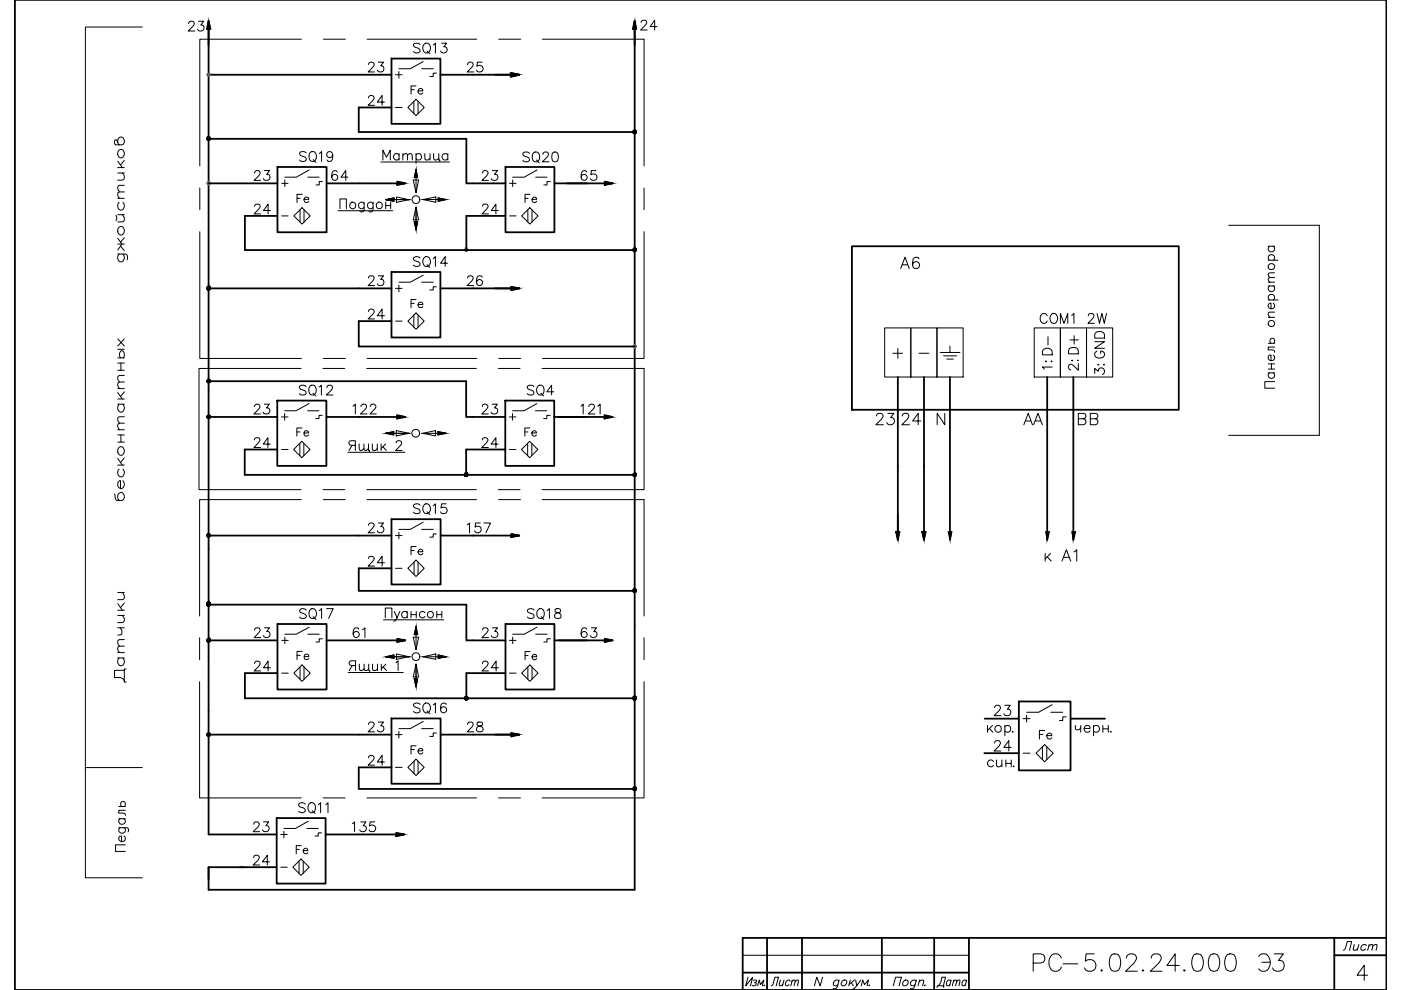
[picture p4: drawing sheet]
<svg xmlns="http://www.w3.org/2000/svg" width="297mm" height="210mm" viewBox="0 0 297 210" stroke-linecap="round" stroke-linejoin="round" font-family="sans-serif">
<defs><g id="words">
<text font-size="7.1" x="218" y="207.1">РС-5.02.24.000 Э3</text>
<g font-size="6.2">
<text x="70.9" y="46.2">Поддон</text>
<text x="28.2" y="145.7" transform="rotate(-90 28.2 145.7)">Датчики бесконтактных джойстиков</text>
</g>
<g font-size="5.7">
<text x="86.8" y="12.7">SQ13</text>
<text x="190.1" y="58.2">A6</text>
<text x="184.9" y="91.4">23</text>
<text x="216.3" y="91.4">АА</text>
<text x="227.9" y="91.4">ВВ</text>
<text x="86.8" y="110.4">SQ15</text>
<text x="220.8" y="120.3">к A1</text>
<text x="62.8" y="132.6">SQ17</text>
<text x="110.8" y="132.6">SQ18</text>
<text x="86.8" y="152.8">SQ16</text>
<text x="209.9" y="153.1">23</text>
</g>
<g font-size="5.3">
<text x="39.2" y="7.8">23</text>
<text x="135.1" y="7.8">24</text>
<text x="77.3" y="16.6">23</text>
<text x="98.1" y="16.6">25</text>
<text x="77.3" y="23.6">24</text>
<text x="62.8" y="35.6">SQ19</text>
<text x="110.1" y="35.6">SQ20</text>
<text x="52.9" y="39.5">23</text>
<text x="69.5" y="39.5">64</text>
<text x="101.2" y="39.5">23</text>
<text x="122.4" y="39.5">65</text>
<text x="52.9" y="46.6">24</text>
<text x="101.2" y="46.6">24</text>
<text x="86.8" y="57.9">SQ14</text>
<text x="77.3" y="61.7">23</text>
<text x="98.1" y="61.7">26</text>
<text x="77.3" y="68.8">24</text>
<text x="219.8" y="69.8">COM1 2W</text>
<text x="188.4" y="77.3">+</text>
<text x="224.4" y="79.4" transform="rotate(-90 224.4 79.4)">1:D-</text>
<text x="230" y="79.7" transform="rotate(-90 230 79.7)">2:D+</text>
<text x="235.3" y="80.8" transform="rotate(-90 235.3 80.8)">3:GND</text>
<text x="52.9" y="88.9">23</text>
<text x="62.4" y="85">SQ12</text>
<text x="74.1" y="88.9">122</text>
<text x="101.2" y="88.9">23</text>
<text x="110.8" y="85">SQ4</text>
<text x="122.4" y="88.9">121</text>
<text x="77.3" y="114.3">23</text>
<text x="98.1" y="114.3">157</text>
<text x="77.3" y="121.4">24</text>
<text x="52.9" y="136.5">23</text>
<text x="74.1" y="136.5">61</text>
<text x="101.2" y="136.5">23</text>
<text x="122.4" y="136.5">63</text>
<text x="52.9" y="143.6">24</text>
<text x="101.2" y="143.6">24</text>
<text x="77.3" y="156.3">23</text>
<text x="98.1" y="156.3">28</text>
<text x="209.9" y="160.5">24</text>
<text x="219.4" y="158">Fe</text>
<text x="77.3" y="163.3">24</text>
<text x="62.4" y="173.6">SQ11</text>
<text x="52.9" y="177.4">23</text>
<text x="73.7" y="177.4">135</text>
<text x="52.9" y="184.5">24</text>
<text x="284" y="202.8">Лист</text>
<text x="197.9" y="210.6">Дата</text>
</g>
<g font-size="4.9">
<text x="86.4" y="21.2">Fe</text>
<text x="62.1" y="44.1">Fe</text>
<text x="110.4" y="44.1">Fe</text>
<text x="52.9" y="96">24</text>
<text x="62.1" y="93.8">Fe</text>
<text x="101.2" y="96">24</text>
<text x="110.4" y="93.8">Fe</text>
<text x="86.4" y="118.9">Fe</text>
<text x="62.1" y="141.1">Fe</text>
<text x="110.4" y="141.1">Fe</text>
<text x="86.4" y="161.2">Fe</text>
<text x="62.1" y="182.4">Fe</text>
<text x="162.6" y="210.3">Лист</text>
</g>
<g font-size="4.4">
<text x="86.4" y="66.3">Fe</text>
<text x="208.5" y="163.7">син.</text>
</g>
<text font-size="2.6" x="194" y="76.2">-</text>
</g></defs>
<!-- layer: 0 -->
<g fill="none" stroke="#000" stroke-width=".38">
<path d="M44.2 4.5v172.4h14.5M44.2 15.8h38.8M83 12.4h10.4v13.9h-10.4zM93.4 15.8h16.7l-1.9 .5M108.2 15.5l1.9 .3h-5.2M108.4 15.5l1.7 .3-1.7 .4zM109.5 15.8v.2M134.6 4.5v184.2h-90.4v-4.8h14.5M44 29.3l.2-.1-.2 .2M44.1 29.4h-.1M44.1 29.3h.1M44.1 29.5v.1"/>
<path d="M44.1 29.5h.1M44.2 29.4h54.7v9.5h1.3M44.2 29.1l-.2 .3M44.2 38.9h14.6M44.3 29.4l-.2 .2M44.3 29.2l-.3 .2M44.3 29.5h.1M44.3 29.4v.1M44.3 29.6h.1M44.3 29.2l-.3 .4 .4-.4M44.3 29.1l-.3 .4 .1-.1M44.3 29.3l.1 .1"/>
<path d="M44.4 29.2l-.1 .1M44.4 29.3h.1l-.4 .3 .3-.3M44.4 29.6v.1M44.4 29.5h.1M44.4 29.2l-.4 .4M44.4 29.2h.1M44.4 29.2l-.3 .4M44.4 29.2v.2M44.5 29.3l-.4 .4 .4-.3M44.5 29.4l-.3 .3M44.5 29.4l-.2 .3 .1-.1M44.5 29.4h.1"/>
<path d="M58.8 35.4h10.4v13.8h-10.4zM76.1 22.8v5.2h58.5l-.2 .2 .4-.4M76.2 38.9h9.7M84.2 38.5l1.7 .4-1.7 .3zM85.4 38.7v.3M107.2 35.4h10.3v13.8h-10.3zM117.5 38.9h12.4M128.2 38.5l1.7 .4-1.7 .3zM134.3 28l.4-.3-.4 .4M134.4 28h-.1M134.4 28l-.1 .1M134.4 27.8l.1 .2"/>
<path d="M134.4 27.7l-.1 .2M134.4 27.9v.1M134.4 27.9l.1 .1M134.5 27.7l-.1 .1M134.5 28.1l-.1 .1M134.5 28.1h.1M134.5 27.7l-.2 .3M134.5 27.8h.1M134.5 28.2h.1M134.5 28h.1M134.6 28.2h.1M134.7 27.8l-.1 .1"/>
<path d="M134.7 27.9l-.3 .4 .3-.3M134.7 27.9v.1M134.7 27.8l-.3 .4M134.7 28.2l-.1 .1M134.7 27.8h.1M134.8 27.9l-.2 .1 .1 .3M134.8 28h.1M134.8 27.8v.2M134.8 28l-.3 .3M134.8 28l-.2 .3 .1-.2M134.8 28l-.2 .3M51.9 45.8v7.2h82.7"/>
<path d="M83 57.7h10.4v13.9h-10.4zM107.2 45.8h-8.3v7.2M134.3 52.9h.1M134.3 53.1l.1 .1M134.4 53.2l.3-.4-.3 .4M134.4 52.8v.1M134.4 52.8h.1M134.4 53.1h.1M134.4 53.2l.4-.4-.4 .4M134.4 53l-.1 .1M134.4 52.9v.2M134.4 53h.2l-.1 .2"/>
<path d="M134.4 53.2h.2M134.5 53.1l-.1 .1M134.5 52.9v.1M134.5 53.2v.1M134.5 53.3h.1M134.5 52.8v.2M134.5 53.2h.1M134.5 52.7l-.2 .3M134.6 52.7l-.3 .3M134.6 52.8l-.3 .3zM134.6 53.1h.1M134.6 53l-.2 .2"/>
<path d="M134.6 53.1l.2-.2-.4 .4M134.6 52.8h.1M134.6 53.2l.2-.1zM134.6 52.8l-.3 .3M134.7 52.8h-.1M134.7 52.8l-.2 .1M134.7 52.9v.2M134.7 52.8l-.4 .3M134.7 52.8h.1M134.7 52.9l.1 .1M134.8 52.8l-.4 .4M134.8 52.8v.2"/>
<path d="M134.8 53h.1M134.8 53l-.2 .2M134.8 53.1l-.2 .2M134.8 52.9l-.3 .4M134.8 53l-.2 .3M180.6 52.2h69.3v34.7h-69.3zM44 61.2l.4-.3-.4 .4M44 61.2l.3-.3-.3 .3M44 61.1h.1M44 61.2v.1M44 61.3h.1M44.1 60.9v.1"/>
<path d="M44.1 61.1v.1M44.1 61.1h.1M44.1 61.4h.1M44.1 60.9l-.1 .2M44.1 61.2h.1M44.2 60.9l-.2 .1M44.2 60.9l-.1 .2M44.2 60.9l-.2 .2M44.3 61.4l.2-.3-.3 .3M44.3 61.2v.1M44.3 60.9l-.3 .2M44.3 61.4h-.1l.3-.3-.4 .3"/>
<path d="M44.3 61.3h.1M44.4 60.9l-.1 .1M44.4 61.3h.1M44.4 60.9l-.3 .3M44.4 61h.1M44.4 60.9l-.4 .4M44.4 60.9l-.3 .5 .3-.4M44.4 60.9l-.3 .4M44.5 61l-.4 .4M44.5 61.1l-.1 .1M44.5 61.2l-.2 .2zM44.5 61.2l-.2 .2"/>
<path d="M76.1 68.1v5.4h58.5M76.1 61.1l-31.9 .1M93.4 61.1h16.7M108.4 60.8l1.7 .3-1.7 .4zM109.5 61v.3M44 88.4l.2-.3-.2 .2 .1 .1M44 88.4h.1M44 80.7l.1 .1M44 88.4v.1M44.1 80.7v.1M44.1 88.5h.1M44.1 80.6h.1"/>
<path d="M44.1 88.2h-.1h.1M44.1 80.7h.1M44.1 88.3v.1M44.1 80.7h-.1M44.1 88.2v.2M44.1 88.6h.1M44.1 88.2h.2M44.1 80.6l-.1 .1M44.1 80.9v.1M44.1 80.9h.1M44.2 88.3l-.2 .2M44.2 88.2h.1"/>
<path d="M44.2 80.6h.1M44.2 88.3l.2-.1-.4 .3M44.2 88.5l-.1 .1M44.2 88.7l.3-.3-.2 .3M44.2 80.7l.2-.1-.4 .3M44.2 81.1l.3-.2-.2 .2M44.2 80.8l.1 .1M44.2 88.6l.2 .1M44.2 88.4h.2M44.2 88.2l-.1 .1M44.2 81h.1M44.3 80.7h.2l-.4 .4 .4-.4-.3 .4"/>
<path d="M44.3 80.5v.1M44.3 88.1v.1M44.3 88.4l-.2 .1M44.3 88.6h.1M44.3 81h.1M44.3 80.5l-.3 .4 .2-.4-.2 .2M44.3 80.6l-.3 .3M44.3 80.7v.2M44.3 88.3v.1M44.3 88.5l.1 .1M44.3 88.1l-.3 .3M44.4 88.5l.1-.2-.3 .4"/>
<path d="M44.4 80.7h.1l-.4 .3 .1-.2h54.6v7.6h1.4M44.4 80.8l-.3 .2M44.4 80.7v.1M44.4 81v.1M44.4 88.3v.1M44.4 88.2l-.3 .4M44.4 80.6l-.4 .4M44.4 81l-.1 .1M44.4 80.6h.1M44.4 88.2l-.1 .1M44.4 80.6v.2M44.4 81h.1"/>
<path d="M44.4 88.2v.2M44.5 88.3l-.4 .4 .4-.4M44.5 80.8l-.2 .2M44.5 88.4v.1M44.5 88.2l-.4 .4M44.5 88.3h-.2M44.5 88.2l-.1 .1M44.5 80.8l-.3 .3M44.5 88.4l-.3 .3M51.9 95.3v5.4h82.8v-.1M58.8 88.4h-14.6l-.1 .2M58.8 84.9h10.4v13.9h-10.4z"/>
<path d="M69.2 88.4h16.7M84.2 88l1.7 .4-1.7 .3zM85.3 88.3v.2M107.1 84.9h10.4v13.9h-10.4zM107.1 95.3h-8.3v5.4l.2-.2M117.5 88.4h10.7M190.4 98.9v15.5M195.9 98.9v15.5M44 113.4h.1M44.1 113.5h.1M44.1 113.3h.1M44.1 113.4v.1"/>
<path d="M44.1 113.4h.1M44.1 113.3l-.1 .1M44.2 113.3l-.2 .2M44.2 113.3h.1M44.2 113.6l-.2 .1M44.2 113.4l.2 .2M44.2 113.5l31.9 .1M44.3 113.3l-.3 .3 .2-.3M44.3 113.5v.1M44.3 113.5h.1M44.3 113.4h.1M44.3 113.6l.2-.2-.4 .4z"/>
<path d="M44.4 113.3l-.4 .3M44.4 113.7h-.1M44.4 113.6h.1M44.4 113.3l-.4 .4M44.4 113.3h.1M44.4 113.3l-.3 .5 .1-.2M44.4 113.6l-.2 .2M44.4 113.3v.2M44.5 113.4l-.3 .4M44.5 113.6l-.1 .1M44.5 113.6l-.3 .2M83 110.1h10.4v13.8h-10.4z"/>
<path d="M93.4 113.6h16.7M98.6 100.6v.1M98.7 100.5l-.1 .1h.1M98.7 100.6h.1M98.7 100.9h.1M98.7 100.8v.1M98.7 100.9l.4-.3-.4 .3M98.7 100.5v.1M98.7 100.8h.1M98.7 100.4l-.1 .2 .2-.2M98.7 100.5l.2-.1-.3 .3M98.7 100.8h.2"/>
<path d="M98.7 100.5h.1M98.7 100.7v.2M98.8 100.7h.1M98.8 100.9h.1M98.9 100.4l-.3 .3M98.9 100.8l.2-.2-.4 .3zM98.9 100.9l.2-.2-.2 .3zM98.9 100.6h.1M99 100.4l-.4 .4 .1-.1M99 100.6h.1M99 100.8v.1M99 100.5v.1"/>
<path d="M99 100.4l-.4 .5M99 100.5l-.4 .4M99 100.5h.1M99 100.7v.1M99 100.5l-.2 .3M99 100.8h.1M99 100.7h.1M99.1 100.7l-.1 .2M99.1 100.6l-.3 .4M99.1 100.8l-.2 .1v-.1M108.4 113.2l1.7 .4-1.7 .3zM109.5 113.4v.3"/>
<path d="M134.3 100.8v.1M134.4 100.9l.3-.4-.3 .4M134.4 100.6l.2-.2-.3 .3zM134.4 100.8h.1M134.4 100.6h.1M134.4 100.9h.1M134.4 100.7l-.1 .1M134.4 100.4l-.1 .2M134.4 100.6h.2M134.4 100.8h.2M134.5 100.4l-.1 .2M134.5 100.6v.1"/>
<path d="M134.5 100.9h.1M134.5 100.8h.1M134.5 100.6l-.1 .2M134.5 100.4l-.2 .2M134.6 100.4l-.1 .2M134.6 100.7l-.2 .2M134.6 100.4l-.1 .1M134.6 100.4l-.3 .3M134.6 100.4l-.3 .4 .1-.2M134.6 100.6v.2M134.6 100.4h.1M134.7 100.4l-.1 .2"/>
<path d="M134.7 100.6v.1M134.7 100.4l-.4 .4M134.7 100.6h.1M134.7 100.5l-.3 .4M134.7 100.6l-.2 .3M134.8 100.5l-.2 .2M134.8 100.7l-.3 .2M134.8 100.5v.1M134.8 100.5l-.4 .4M134.8 100.6h.1M134.8 100.8h.1M134.8 100.7l-.2 .2"/>
<path d="M134.8 100.7l-.2 .3M134.8 100.6l-.4 .3M134.8 100.6l-.3 .4M134.8 100.8l-.1 .1M190 112.7h.7l-.3 1.7zM190 112.8h.7M195.5 112.7h.7l-.3 1.7zM195.5 112.8h.7M201.7 112.7l-.3 1.7M222.4 112.7l-.4 1.7M228 112.7l-.4 1.7M44 135.7l.2-.2-.2 .2"/>
<path d="M44 135.8l.3-.3-.3 .4M44 127.9h.1M44 128.2h.1M44 135.8h.1M44 128.1l.4-.4-.4 .4M44 128v.1M44 128.3h.1M44.1 128.2l.3-.4-.3 .5M44.1 127.9v.1M44.1 135.8v.1M44.1 128.1h.1M44.1 128.4h.1"/>
<path d="M44.1 127.7l-.1 .1M44.1 127.9l-.1 .1M44.1 128.2h.1M44.1 128.1l.2-.2-.3 .3M44.1 128.3h.1M44.1 135.6h-.1M44.1 135.9h.1M44.1 127.9h-.1l.2-.2-.2 .2M44.1 128.5l.4-.4-.3 .4M44.1 127.8v.1M44.1 128.4v.1M44.1 127.7l-.1 .2"/>
<path d="M44.1 135.5l-.1 .2M44.2 128.2h54.7v7.6h1.3M44.2 127.9l-.2 .2M44.2 128l-.1 .2M44.2 127.9l-.2 .3M44.2 128.5l.3-.3-.3 .3M44.2 135.5l-.2 .3M44.2 127.9l-.1 .3M44.2 135.8h14.6M44.2 135.7h.1M44.3 128.2l.2-.3-.3 .3M44.3 128.1l.1-.1-.4 .4z"/>
<path d="M44.3 127.7h.1M44.3 135.7v.1M44.3 127.8h-.2M44.3 135.5l-.3 .3M44.3 127.9l-.3 .4M44.3 127.9v.1M44.3 135.7h.1M44.3 127.7l-.3 .3M44.3 127.9l-.3 .3M44.4 127.7l-.3 .2M44.4 127.9l-.3 .1M44.4 128.1h.1"/>
<path d="M44.4 128.2h.1M44.4 135.7h.1M44.4 127.7l-.4 .4M44.4 127.9h.1M44.4 135.5l-.4 .4M44.4 128l-.1 .4M44.4 135.6l-.4 .3M44.4 135.6v.1M44.4 127.9l-.4 .5M44.4 127.8l-.2 .1M44.4 127.9l-.3 .3M44.4 128l-.2 .2"/>
<path d="M44.4 128l-.3 .4 .3-.4M44.4 127.8v.1M44.4 127.8h.1M44.4 135.6l-.3 .3M44.4 135.6l-.3 .4M44.4 135.6h-.1M44.5 127.8l-.1 .1M44.5 128l-.4 .5M44.5 128.3l-.2 .2zM44.5 135.6l-.4 .4 .4-.3-.4 .3 .4-.3-.3 .3 .2-.2M44.5 135.9l-.2 .2zM44.5 128l-.1 .1"/>
<path d="M44.5 128.2h.1M44.5 135.8h.1M44.5 127.8l-.4 .4M44.5 127.9l-.4 .3M44.5 128h.1M44.5 128.4l-.1 .1M44.5 135.7l-.3 .4M44.5 135.9l-.1 .1M44.5 128l-.3 .2M44.5 128l-.2 .2M44.5 128.3l-.3 .2M44.5 135.9l-.2 .1"/>
<path d="M58.8 132.3h10.4v13.9h-10.4zM69.2 135.8h16.7M76.1 120.5v4.8h58.5M84.2 135.4l1.7 .4-1.7 .3zM85.4 135.7v.2M107.2 132.3h10.3v13.9h-10.3zM117.5 135.8h10.7M128.2 135.4l1.7 .4-1.7 .3zM134.4 125.2l-.1 .1M134.4 125.5l.4-.3zM134.4 125l-.1 .2M134.5 125.2h.1"/>
<path d="M134.5 125.2l-.2 .1M134.5 125l-.2 .2M134.6 125l-.3 .3M134.6 125.3l-.2 .2M134.6 125.1h-.2M134.6 125h.1M134.6 125.3h.1M134.6 125.2l.1 .1M134.6 125l-.3 .4M134.6 125.2h.1M134.6 125.5h.1M134.6 125l-.3 .4z"/>
<path d="M134.6 125.2v.1M134.6 125.4h.1M134.7 125l-.4 .4M134.7 125.4h.1M134.7 125.1l-.3 .3M134.7 125.1l-.3 .4M134.7 125.1h.1M134.8 125.1v.1M134.8 125.1l-.4 .4M134.8 125.4l-.1 .1M134.8 125.3h.1M134.8 125.2l-.4 .3"/>
<path d="M134.8 125.3l-.2 .3 .1-.2M134.8 125.4l-.2 .1M134.8 125.2l-.3 .4M134.8 125.3l-.2 .3M44 155.8h.1M44 155.9l.4-.4-.4 .4M44.1 156l.3-.4-.3 .4M44.1 155.7v.1M44.1 155.5l-.1 .1M44.1 155.6l-.1 .1M44.1 155.5h.1M44.1 155.7h.1"/>
<path d="M44.1 155.6l-.1 .3M44.1 156h.1M44.1 155.7h.2M44.1 155.9h.2M44.2 155.5l-.2 .2M44.2 155.6h.1M44.2 155.9h.1M44.2 155.5l-.2 .3M44.2 155.6l.1-.1-.3 .3M44.2 155.7l.2-.2-.4 .3M44.2 155.8l-.1 .2M44.2 155.8h.2"/>
<path d="M44.3 155.5h.1M44.3 156l.2-.2-.3 .3M44.3 155.7v.1M44.4 155.7v.1M44.4 156v.1M44.4 155.5l-.1 .1M44.4 155.5l-.4 .5M44.4 155.8l-.2 .3M44.4 155.6v.2M44.4 155.9v.1M44.5 155.6l-.2 .3M44.5 155.6v.1"/>
<path d="M44.5 155.6l-.4 .4 .4-.3-.3 .4M44.5 155.8v.1M44.5 155.7l-.4 .4M44.5 155.8l-.2 .3M51.9 142.7v5.4h82.7M76.1 155.8h-32.1M83 152.3h10.4v13.9h-10.4zM93.4 155.8h16.7M98.6 148h.1M98.7 148l-.1 .1M98.7 148.1l.1 .1M98.7 147.9h.1"/>
<path d="M98.7 148.2h.1M98.7 147.8v.2M98.7 147.8l.1 .1M98.8 147.8l-.2 .2M98.8 148.3h.1M98.9 148.3l-.1 .1M98.9 147.8l-.3 .3zM98.9 147.9h.2l-.3 .3 .4-.1-.3 .3M98.9 147.9v.1M98.9 148.2v.2M99 147.8l-.3 .5 .4-.4-.4 .3M99 147.8l-.3 .2"/>
<path d="M99 148.2v.1M99 148l-.4 .2M99 148.2l-.1 .2M99 148.3l.1-.1-.1 .1M99 147.8v.1M99 148.1v.2M99 148.1h.1M99 147.8l-.4 .3 .1 .1M99 148l-.3 .3M99 147.8l-.3 .4M99.1 148l-.1 .1M99.1 148.1v-.2l-.3 .5"/>
<path d="M99.1 148h.1M99.2 148l-.4 .4M99.2 148.1l-.2 .3M107.2 142.7h-8.3l-.1 5.4M108.4 155.4l1.7 .4-1.7 .3zM109.5 155.7v.2M134.3 148.1h.1M134.4 148.2l.3-.4zM134.4 147.9h.1M134.4 148.3h.1M134.4 148h.1M134.4 147.8l-.1 .2"/>
<path d="M134.5 147.9v.1M134.5 147.8l-.1 .1M134.5 147.9h.1M134.5 147.8l-.2 .2M134.6 147.8l-.3 .3M134.6 147.8h.1M134.6 147.9l.1 .1M134.6 147.8l-.3 .4 .4-.4M134.6 148l-.2 .3M134.6 148l-.2 .2M134.6 148h.1M134.6 147.9h.2l-.4 .4"/>
<path d="M134.7 147.8l-.4 .4M134.7 148h.1M134.7 148.2l-.1 .1 .2-.1M134.8 148h.1M134.8 148.1h.1M134.8 148l-.4 .3M134.8 147.9l-.4 .4M134.8 148.1l-.2 .3 .1-.3M134.8 148l-.3 .4M134.8 148.1l-.2 .3M216 148.7h11v14.6h-11zM227 152.4h7.3"/>
<path d="M58.7 173.5h10.3v13.8h-10.3zM69 176.9h16.7M76.1 162.7v4.6h58.6M84 176.6l1.7 .3-1.7 .4zM85.2 176.8v.3M134.3 167.2l.3-.2zM134.3 167.3h.1M134.4 167.1h.1M134.4 167.2h.1M134.4 167.4h.1M134.4 167.2v.1M134.4 167l-.1 .2"/>
<path d="M134.5 167v.2M134.5 167.1v.2M134.5 167.5h.1M134.5 167.1l.1-.1-.3 .4 .1-.2M134.5 167.4v.1M134.5 167l-.2 .2M134.6 167h.1l-.4 .4 .4-.3M134.6 167.3l-.1 .1M134.6 167.5h.1M134.6 167.2h.2l-.3 .3M134.6 167.4h.2l-.2 .1M134.7 167.2v.1"/>
<path d="M134.7 167.1h.1M134.7 167.4h.1M134.7 167.1l-.3 .4M134.7 167.2l-.1 .2M134.7 167.1v.2M134.8 167.1l-.4 .4 .2-.2M134.8 167.1v.1M134.8 167.3l-.2 .3M134.8 167.2l-.3 .4M134.8 167.4l-.2 .2"/>
<circle cx="44.2" cy="29.4" r=".28"/>
<circle cx="134.5" cy="28" r=".28"/>
<circle cx="134.5" cy="53" r=".28"/>
<circle cx="44.2" cy="61.1" r=".28"/>
<circle cx="44.2" cy="80.8" r=".28"/>
<circle cx="44.2" cy="88.4" r=".28"/>
<circle cx="44.2" cy="113.5" r=".28"/>
<circle cx="134.5" cy="100.7" r=".28"/>
<circle cx="44.2" cy="128" r=".28"/>
<circle cx="44.2" cy="128.2" r=".28"/>
<circle cx="44.2" cy="135.8" r=".28"/>
<circle cx="134.5" cy="125.3" r=".28"/>
<circle cx="44.2" cy="155.7" r=".28"/>
<circle cx="98.9" cy="148" r=".28"/>
<circle cx="134.5" cy="148" r=".28"/>
<circle cx="134.5" cy="167.3" r=".28"/>
</g>
<g fill="#000">
<circle cx="44" cy="29.6" r=".19"/>
<circle cx="44" cy="29.5" r=".19"/>
<circle cx="44" cy="29.3" r=".19"/>
<circle cx="44.1" cy="29.2" r=".19"/>
<circle cx="44.1" cy="29.5" r=".19"/>
<circle cx="44.1" cy="29.4" r=".19"/>
<circle cx="44.1" cy="29.6" r=".19"/>
<circle cx="44.2" cy="29.7" r=".19"/>
<circle cx="44.2" cy="29.4" r=".19"/>
<circle cx="44.2" cy="29.6" r=".19"/>
<circle cx="44.2" cy="29.5" r=".19"/>
<circle cx="44.2" cy="29.1" r=".19"/>
<circle cx="44.3" cy="29.6" r=".19"/>
<circle cx="44.5" cy="29.3" r=".19"/>
<circle cx="44.5" cy="29.5" r=".19"/>
<circle cx="134.3" cy="27.9" r=".19"/>
<circle cx="134.3" cy="28.2" r=".19"/>
<circle cx="134.3" cy="28.1" r=".19"/>
<circle cx="134.4" cy="27.9" r=".19"/>
<circle cx="134.4" cy="28.1" r=".19"/>
<circle cx="134.4" cy="28.2" r=".19"/>
<circle cx="134.4" cy="28" r=".19"/>
<circle cx="134.5" cy="28.3" r=".19"/>
<circle cx="134.5" cy="28.2" r=".19"/>
<circle cx="134.6" cy="28.3" r=".19"/>
<circle cx="134.6" cy="27.7" r=".19"/>
<circle cx="134.8" cy="27.9" r=".19"/>
<circle cx="134.8" cy="28" r=".19"/>
<circle cx="134.3" cy="53.1" r=".19"/>
<circle cx="134.4" cy="52.8" r=".19"/>
<circle cx="134.5" cy="53.3" r=".19"/>
<circle cx="134.6" cy="52.8" r=".19"/>
<circle cx="134.8" cy="52.9" r=".19"/>
<circle cx="44" cy="61.2" r=".19"/>
<circle cx="44" cy="61.3" r=".19"/>
<circle cx="44" cy="61" r=".19"/>
<circle cx="44.1" cy="61.4" r=".19"/>
<circle cx="44.1" cy="61.1" r=".19"/>
<circle cx="44.1" cy="61" r=".19"/>
<circle cx="44.2" cy="60.9" r=".19"/>
<circle cx="44.2" cy="61" r=".19"/>
<circle cx="44.2" cy="61.4" r=".19"/>
<circle cx="44.3" cy="61" r=".19"/>
<circle cx="44.3" cy="60.9" r=".19"/>
<circle cx="44.3" cy="61.1" r=".19"/>
<circle cx="44.3" cy="61.2" r=".19"/>
<circle cx="44.4" cy="61.1" r=".19"/>
<circle cx="44.4" cy="60.9" r=".19"/>
<circle cx="44.4" cy="61" r=".19"/>
<circle cx="44.4" cy="61.2" r=".19"/>
<circle cx="44.4" cy="61.4" r=".19"/>
<circle cx="44.4" cy="61.3" r=".19"/>
<circle cx="44.5" cy="61.1" r=".19"/>
<circle cx="44.5" cy="61" r=".19"/>
<circle cx="44.5" cy="61.3" r=".19"/>
<circle cx="44" cy="88.5" r=".19"/>
<circle cx="44" cy="80.9" r=".19"/>
<circle cx="44.1" cy="80.9" r=".19"/>
<circle cx="44.1" cy="88.6" r=".19"/>
<circle cx="44.1" cy="81" r=".19"/>
<circle cx="44.1" cy="80.8" r=".19"/>
<circle cx="44.2" cy="88.7" r=".19"/>
<circle cx="44.2" cy="81.1" r=".19"/>
<circle cx="44.2" cy="88.1" r=".19"/>
<circle cx="44.2" cy="80.5" r=".19"/>
<circle cx="44.5" cy="88.5" r=".19"/>
<circle cx="44.5" cy="80.9" r=".19"/>
<circle cx="44" cy="113.6" r=".19"/>
<circle cx="44" cy="113.7" r=".19"/>
<circle cx="44.1" cy="113.6" r=".19"/>
<circle cx="44.1" cy="113.8" r=".19"/>
<circle cx="44.1" cy="113.5" r=".19"/>
<circle cx="44.1" cy="113.7" r=".19"/>
<circle cx="44.2" cy="113.5" r=".19"/>
<circle cx="44.2" cy="113.8" r=".19"/>
<circle cx="44.2" cy="113.7" r=".19"/>
<circle cx="44.2" cy="113.3" r=".19"/>
<circle cx="44.3" cy="113.6" r=".19"/>
<circle cx="44.4" cy="113.8" r=".19"/>
<circle cx="44.5" cy="113.6" r=".19"/>
<circle cx="98.6" cy="100.7" r=".19"/>
<circle cx="98.6" cy="100.5" r=".19"/>
<circle cx="98.7" cy="100.9" r=".19"/>
<circle cx="98.8" cy="100.9" r=".19"/>
<circle cx="98.8" cy="101" r=".19"/>
<circle cx="98.8" cy="100.6" r=".19"/>
<circle cx="98.9" cy="100.5" r=".19"/>
<circle cx="98.9" cy="100.4" r=".19"/>
<circle cx="99" cy="100.4" r=".19"/>
<circle cx="99" cy="100.9" r=".19"/>
<circle cx="99" cy="100.6" r=".19"/>
<circle cx="99.1" cy="100.7" r=".19"/>
<circle cx="99.1" cy="100.8" r=".19"/>
<circle cx="99.1" cy="100.6" r=".19"/>
<circle cx="134.4" cy="100.9" r=".19"/>
<circle cx="134.5" cy="101" r=".19"/>
<circle cx="134.6" cy="100.9" r=".19"/>
<circle cx="134.6" cy="100.4" r=".19"/>
<circle cx="134.8" cy="100.6" r=".19"/>
<circle cx="134.8" cy="100.8" r=".19"/>
<circle cx="44" cy="128.1" r=".19"/>
<circle cx="44" cy="128.2" r=".19"/>
<circle cx="44" cy="128.3" r=".19"/>
<circle cx="44" cy="135.8" r=".19"/>
<circle cx="44" cy="135.9" r=".19"/>
<circle cx="44" cy="135.7" r=".19"/>
<circle cx="44.1" cy="128.2" r=".19"/>
<circle cx="44.1" cy="128.4" r=".19"/>
<circle cx="44.1" cy="135.7" r=".19"/>
<circle cx="44.1" cy="136" r=".19"/>
<circle cx="44.1" cy="128.1" r=".19"/>
<circle cx="44.1" cy="128.5" r=".19"/>
<circle cx="44.1" cy="135.8" r=".19"/>
<circle cx="44.1" cy="128" r=".19"/>
<circle cx="44.1" cy="135.6" r=".19"/>
<circle cx="44.2" cy="128" r=".19"/>
<circle cx="44.2" cy="135.7" r=".19"/>
<circle cx="44.2" cy="128.2" r=".19"/>
<circle cx="44.2" cy="136" r=".19"/>
<circle cx="44.2" cy="128.5" r=".19"/>
<circle cx="44.2" cy="135.9" r=".19"/>
<circle cx="44.2" cy="128.3" r=".19"/>
<circle cx="44.2" cy="136.1" r=".19"/>
<circle cx="44.2" cy="128.1" r=".19"/>
<circle cx="44.3" cy="127.9" r=".19"/>
<circle cx="44.3" cy="128.2" r=".19"/>
<circle cx="44.3" cy="128.3" r=".19"/>
<circle cx="44.3" cy="135.9" r=".19"/>
<circle cx="44.3" cy="135.5" r=".19"/>
<circle cx="44.3" cy="128.1" r=".19"/>
<circle cx="44.3" cy="135.8" r=".19"/>
<circle cx="44.3" cy="127.7" r=".19"/>
<circle cx="44.4" cy="127.9" r=".19"/>
<circle cx="44.4" cy="128.2" r=".19"/>
<circle cx="44.4" cy="128.5" r=".19"/>
<circle cx="44.4" cy="135.8" r=".19"/>
<circle cx="44.4" cy="135.5" r=".19"/>
<circle cx="44.4" cy="136" r=".19"/>
<circle cx="44.4" cy="128.4" r=".19"/>
<circle cx="44.4" cy="135.7" r=".19"/>
<circle cx="44.4" cy="135.9" r=".19"/>
<circle cx="44.4" cy="128" r=".19"/>
<circle cx="44.4" cy="135.6" r=".19"/>
<circle cx="44.5" cy="128.1" r=".19"/>
<circle cx="44.5" cy="128.3" r=".19"/>
<circle cx="44.5" cy="135.7" r=".19"/>
<circle cx="44.5" cy="135.9" r=".19"/>
<circle cx="44.5" cy="135.8" r=".19"/>
<circle cx="44.5" cy="128.2" r=".19"/>
<circle cx="134.3" cy="125.2" r=".19"/>
<circle cx="134.3" cy="125.4" r=".19"/>
<circle cx="134.4" cy="125.2" r=".19"/>
<circle cx="134.4" cy="125.4" r=".19"/>
<circle cx="134.4" cy="125.5" r=".19"/>
<circle cx="134.4" cy="125.3" r=".19"/>
<circle cx="134.5" cy="125.3" r=".19"/>
<circle cx="134.5" cy="125.5" r=".19"/>
<circle cx="134.5" cy="125" r=".19"/>
<circle cx="134.5" cy="125.2" r=".19"/>
<circle cx="134.5" cy="125.4" r=".19"/>
<circle cx="134.5" cy="125.6" r=".19"/>
<circle cx="134.6" cy="125.4" r=".19"/>
<circle cx="134.6" cy="125.2" r=".19"/>
<circle cx="134.6" cy="125.5" r=".19"/>
<circle cx="134.6" cy="125" r=".19"/>
<circle cx="134.8" cy="125.2" r=".19"/>
<circle cx="134.8" cy="125.3" r=".19"/>
<circle cx="44" cy="155.9" r=".19"/>
<circle cx="44.1" cy="156" r=".19"/>
<circle cx="44.5" cy="155.8" r=".19"/>
<circle cx="44.5" cy="155.9" r=".19"/>
<circle cx="98.6" cy="148" r=".19"/>
<circle cx="98.7" cy="147.9" r=".19"/>
<circle cx="98.7" cy="148.2" r=".19"/>
<circle cx="98.7" cy="148.3" r=".19"/>
<circle cx="134.3" cy="148" r=".19"/>
<circle cx="134.3" cy="148.1" r=".19"/>
<circle cx="134.3" cy="148.2" r=".19"/>
<circle cx="134.4" cy="148.2" r=".19"/>
<circle cx="134.4" cy="147.9" r=".19"/>
<circle cx="134.4" cy="148" r=".19"/>
<circle cx="134.4" cy="148.1" r=".19"/>
<circle cx="134.4" cy="148.3" r=".19"/>
<circle cx="134.5" cy="147.8" r=".19"/>
<circle cx="134.5" cy="148.1" r=".19"/>
<circle cx="134.5" cy="148.3" r=".19"/>
<circle cx="134.5" cy="148" r=".19"/>
<circle cx="134.5" cy="148.4" r=".19"/>
<circle cx="134.6" cy="148" r=".19"/>
<circle cx="134.6" cy="148.2" r=".19"/>
<circle cx="134.6" cy="147.8" r=".19"/>
<circle cx="134.6" cy="148.1" r=".19"/>
<circle cx="134.7" cy="148.1" r=".19"/>
<circle cx="134.7" cy="147.8" r=".19"/>
<circle cx="134.8" cy="147.9" r=".19"/>
<circle cx="134.8" cy="148" r=".19"/>
<circle cx="134.8" cy="148.1" r=".19"/>
<circle cx="134.3" cy="167.2" r=".19"/>
<circle cx="134.3" cy="167.4" r=".19"/>
<circle cx="134.4" cy="167.4" r=".19"/>
<circle cx="134.4" cy="167.1" r=".19"/>
<circle cx="134.4" cy="167.5" r=".19"/>
<circle cx="134.5" cy="167.6" r=".19"/>
<circle cx="134.6" cy="167.6" r=".19"/>
<circle cx="134.6" cy="167.5" r=".19"/>
<circle cx="134.6" cy="167" r=".19"/>
<circle cx="134.8" cy="167.2" r=".19"/>
</g>
<!-- layer: RED_14_THHN -->
<g fill="none" stroke="#ff3f00" stroke-width=".25">
<path d="M44 16h.1M44 15.9h.1M44 15.7h.1M44.1 15.8l-.1 .2 .4-.4-.4 .4M44.1 16.1l.3-.4-.3 .4M44.1 15.7h.1M44.1 15.8h.1M44.1 16.1h.1M44.1 15.8v.1M44.1 15.6l-.1 .1M44.1 15.8l.2-.2-.3 .3M44.1 16.1l.4-.3-.3 .3"/>
<path d="M44.1 15.6l-.1 .2zM44.1 16h.2M44.2 15.6l-.2 .2M44.2 15.9l-.1 .2M44.2 15.6l-.1 .2M44.3 15.8l.1 .2-.2 .1M44.3 15.6h.1M44.3 15.7l.1-.1-.4 .4M44.3 16.1l.2-.2zM44.3 15.7h.1M44.3 15.8v.1M44.4 15.6l-.4 .5"/>
<path d="M44.4 15.8v.1M44.4 16.1h.1M44.4 15.7h.1M44.4 15.8h.1M44.4 16v.1M44.5 15.7l-.3 .4M44.5 15.7l-.1 .1M44.5 15.9h.1M44.5 15.7l-.4 .4M44.5 15.8l-.4 .3M44.5 15.8l-.3 .3M44.5 16h.1"/>
<path d="M44.5 15.8h.1M44.5 15.9l-.2 .2M44 39h.1M44 38.8h.1M44 39l.4-.4-.4 .4M44 38.8v.1M44 38.9v.1M44.1 39l.3-.3-.3 .4M44.1 38.7l.3-.1-.4 .4M44.1 39h.1M44.1 38.6l-.1 .1M44.1 39.1h.1"/>
<path d="M44.1 38.7v.2M44.1 39h.3M44.1 38.7h.1M44.1 38.8l-.1 .1M44.1 38.7v.1M44.1 39v.1M44.1 38.9h.2M44.2 38.6l-.2 .2 .1 .1M44.2 39l-.1 .1M44.2 39.1h.1M44.2 38.6h.1M44.2 38.6v.2"/>
<path d="M44.3 38.6l-.3 .3M44.3 38.8v.2M44.3 39l.2-.2-.3 .3M44.3 38.8v.1M44.3 38.6l-.3 .1M44.4 38.7l-.3 .3M44.4 39.1h.1M44.4 38.8h.1M44.4 38.6l-.4 .4M44.4 38.7h.1M44.4 39h.1M44.4 38.7l-.1 .1"/>
<path d="M44.4 38.9l-.2 .2M44.4 38.7v.1M44.4 39v.1M44.4 38.7l-.3 .4M44.5 38.7l-.4 .4 .4-.3M44.5 38.9l-.1 .2M44.5 38.9h.1M44.5 39h.1M44.5 38.8l-.3 .3M44.5 38.9l-.2 .2M44.5 38.8v.1M98.6 52.9l.2-.1-.2 .1"/>
<path d="M98.6 53.1h.1M98.7 52.8h.1M98.7 52.9h.1M98.7 53.1v.1M98.7 53h.1M98.7 52.8v.1M98.7 53.1l.2 .1M98.8 52.8h.1M98.8 53.1h.1M98.8 53h.1M98.8 53.3h.1M98.8 52.7l-.2 .3"/>
<path d="M98.8 52.9l-.1 .1M98.8 52.9h.1M98.9 52.8h.1M98.9 53h.1M98.9 52.7l-.2 .2M98.9 53.1h.1M98.9 52.7l-.3 .4M98.9 53.2h.1M98.9 53.2l.3-.2zM98.9 53.3h.1M99 52.8l-.3 .3M99 52.9h.1"/>
<path d="M99 53.1h.1M99 52.7l-.4 .4M99 52.8h.1M99 52.8l-.4 .3M99 53.2h.1M99 52.8l-.3 .4 .4-.4M99 53h.1M99 53.1v.1M99.1 52.8l-.4 .4 .4-.4-.2 .3M99.1 52.9l-.2 .2M99.1 53.1h.1l-.2 .1M99.1 52.9h.1"/>
<path d="M99.1 52.9l-.3 .4zM99.1 53h.1M99.1 53.1l-.1 .2M99.1 52.8l-.4 .5M99.1 53.1l-.1 .1M99.2 53l-.3 .3M134.3 73.6l.4-.3-.3 .4M134.3 73.4l.3-.2zM134.3 73.6h.1M134.3 73.3v.1M134.3 73.5h.1M134.4 73.7h.1"/>
<path d="M134.4 73.5v.1M134.4 73.4h.1M134.4 73.6h.1M134.4 73.3h.1M134.4 73.2l-.1 .2M134.4 73.5h.2h-.1M134.5 73.2l-.1 .1M134.5 73.3h.1M134.5 73.3v.2M134.5 73.4l-.2 .2M134.5 73.8h.1M134.5 73.2l-.2 .2"/>
<path d="M134.5 73.3v.1M134.5 73.6v.1M134.6 73.3l-.3 .2M134.6 73.6l-.2 .1M134.6 73.7h.1M134.6 73.5h.1M134.6 73.2h.1M134.6 73.2v.2l.2-.1M134.6 73.2l-.3 .3M134.7 73.2l-.4 .4M134.7 73.4v.1M134.7 73.7h.1"/>
<path d="M134.7 73.3l-.3 .3M134.7 73.4l-.3 .3M134.8 73.3l-.4 .4M134.8 73.3v.1M134.8 73.4h.1M134.8 73.4l-.3 .4M134.8 73.5l-.1 .1M134.8 73.5l-.2 .3M134.8 73.5h.1M134.8 73.4l-.3 .3M134.8 73.5l-.2 .1M134.8 73.3l-.1 .2"/>
<circle cx="44.2" cy="15.8" r=".28"/>
<circle cx="44.2" cy="38.9" r=".28"/>
<circle cx="98.9" cy="53" r=".28"/>
<circle cx="134.5" cy="73.4" r=".28"/>
</g>
<!-- layer: 0 -->
<g fill="none" stroke="#000" stroke-width=".21">
<path d="M83.8 15.8h1.4M84.6 15.2v1.4M89.7 13.1l-2.7 1.5h-2.4M92.5 15.5h-.7v.7h-.7M59.7 38.9h1.4M65.3 37.6h2.4M65.6 36l-2.8 1.6h-2.4M68.4 38.5h-.7v.7h-.7M80.8 34.3h14.5M81.2 33.9v-2.1l.7 1.5 .8-1.5v2.1M83.8 22.8h1.4M84.6 32.9a.66 .66 0 0 0-1-.1 .66 .66 0 0 0 0 .9 .66 .66 0 0 0 1-.1"/>
<path d="M84.6 32.6v1.3M85.4 32.9l.5-.3 .4 .1 .1 1.2M85.4 32.6v1.3M86.4 32.9l.5-.3 .4 .1 .1 1.2M87.6 38.2h1.2l-.6 2.7zM87.7 21.5v2.6M88.2 32.9a.66 .66 0 0 1 1-.1 .66 .66 0 0 1 0 .9 .66 .66 0 0 1-1-.1M88.2 21.1l1.7 1.7-1.7 1.7-1.7-1.7zM88.2 36l.3 1.6h-.7zM88.2 32.6v2M88.2 36v4.9M88.6 21.5v2.6"/>
<path d="M90.1 32.6l.1 1.2a.73 .73 0 0 0 1-.3M91.2 32.6v1.3M91.9 32.6l.2 1.2 .4 .1 .5-.4M93 32.6v1.3h.2v.4M94.9 32.9a.68 .68 0 0 0-1-.2 .68 .68 0 0 0 0 1.1 .68 .68 0 0 0 1-.2M94.9 32.6v1.3M108 38.9h1.4M113.6 37.6h2.4M113.9 36l-2.7 1.6h-2.5M116.7 38.5h-.7v.7h-.7M59.7 45.8h1.4M63.6 44.5v2.6"/>
<path d="M64 44l1.8 1.8-1.8 1.7-1.7-1.7zM64.5 44.5v2.6M71.7 44.7h11.6M84.1 41.8l2.6 .5-2.6 .6zM87 42.3h-5.2h5.2M87.8 47h.7l-.3 1.7zM88.2 43.9l.6 2.7h-1.2zM88.2 43.9v4.8M89.4 42.3h5.2M89.4 59.8h2.4M89.7 42.3l2.7-.5v1.1zM89.7 58.3l-2.7 1.5h-2.4"/>
<path d="M92.9 42l1.7 .3-1.7 .4zM94 42.2v.2M108 45.8h1.4M111.9 44.5v2.6M112.3 44l1.8 1.8-1.8 1.7-1.7-1.7zM112.8 44.5v2.6M83.8 61.1h1.4M83.8 68.1h1.4M84.6 60.5v1.4M87.7 66.8v2.6M88.2 66.4l1.7 1.7-1.7 1.7-1.7-1.7zM88.6 66.8v2.6"/>
<path d="M92.5 60.8h-.7v.7h-.7M187.6 69.5h5.5v10.4h-5.5zM193.1 69.5h5.6v10.4h-5.6zM198.7 69.5h5.5v10.4h-5.5zM199.3 74.7h4.2M200.1 75.5h2.7M200.7 76.1h1.4M201.4 73.4v1.3M219.3 69.5h5.5v10.4h-5.5zM224.8 69.5h5.6v10.4h-5.6zM230.4 69.5h5.5v10.4h-5.5zM59.7 88.4h1.4"/>
<path d="M59.7 95.3h1.4M63.6 94v2.6M64 93.6l1.7 1.7-1.7 1.7-1.7-1.7zM64.4 94v2.6M65.2 87.1h2.4M65.5 85.6l-2.7 1.5h-2.4M68.3 88.1h-.7v.6h-.6M73.8 95.9h12M74.7 94.4l-.7 1.1M75.3 94.4l-1.1-.1-.2-.3 .1-.4 .4-.2h.8v2.1M76.1 94.1l.2 1.3 .4 .1 .5-.4M77.2 94.1v1.3l.4 .1 .5-.4"/>
<path d="M78.1 94.1v1.4h.2v.3M78.9 94.1l.1 1.3 .5 .1 .5-.4M80 94.1v1.4M80.8 94.1v1.4M81.2 94.7l.7 .8M81.8 91.9l1.7-.4v.7zM81.8 91.9h5.1M81.8 94.1l-1 1M82.3 91.8v.2M84 93.9l.2-.4 .6-.1a.47 .47 0 0 1 .3 .8l-1.2 1.3h1.3M84 91.3l2.7 .6-2.7 .5zM89.4 91.9h5.2"/>
<path d="M89.6 91.9l2.8-.6v1.1zM92.9 91.5l1.7 .4-1.7 .3zM94 91.8v.2M108 88.4h1.4M108 95.3h1.4M111.9 94v2.6M112.3 93.6l1.7 1.7-1.7 1.7-1.7-1.7zM112.8 94v2.6M113.5 87.1h2.4M113.8 85.6l-2.7 1.5h-2.4M116.7 88.1h-.8v.6h-.6M83.8 113.6h1.4"/>
<path d="M84.6 112.9v1.3M87.8 119.2v2.6M88.2 118.8l1.7 1.7-1.7 1.7-1.7-1.7zM88.6 119.2v2.6M89.7 110.7l-2.7 1.5h-2.4M92.5 113.2h-.7v.7h-.7M59.7 135.8h1.4M65.6 133l-2.8 1.5h-2.4M68.4 135.4h-.7v.7h-.7M81.3 131.4h12.8M81.7 131v-2.1h1.4v2.1M81.8 139.2l1.7-.3v.7z"/>
<path d="M81.8 139.2h5.2M82.4 139.1v.3M83.6 129.6l.6 1.4 .6-1.4M83.8 120.5h1.4M84.1 138.7l2.6 .5-2.6 .6zM84.2 131l-.2 .4-.5 .3M86.3 129.9a.66 .66 0 0 0-.9-.1 .66 .66 0 0 0 0 1 .66 .66 0 0 0 .9-.1M86.3 129.6v1.4M87.2 130.3h1.1M87.2 129.6v1.4M87.6 135.1h1.2l-.6 2.7zM88.2 132.9l.3 1.6h-.7z"/>
<path d="M88.2 132.9v4.9M88.3 129.6v1.4M89.4 139.2h5.2M89.7 139.2l2.7-.5v1.1zM90.1 129.9a.66 .66 0 0 0-1-.1 .66 .66 0 0 0 0 1 .66 .66 0 0 0 1-.1M92.6 130.3h1.1M92.6 129.6v1.4M92.9 138.9l1.7 .3-1.7 .4zM93.7 129.6v1.4M94 139.1v.3M108 135.8h1.4M113.9 133l-2.7 1.5h-2.5"/>
<path d="M116.7 135.4h-.7v.7h-.7M59.7 142.7h1.4M63.6 141.4v2.6M64 141l1.8 1.7-1.8 1.8-1.7-1.8zM64.5 141.4v2.6M73.8 142.6h11.7M74.7 141.1l-.7 1.1M75.4 141.1l-1.2-.1-.2-.3 .1-.4 .4-.2h.9v2.1M76.2 140.8l.1 1.3 .4 .1 .5-.4M77.2 140.8l.1 1.3 .4 .1 .5-.4M78.2 140.8v1.4h.2v.3M79 140.8l.1 1.3 .5 .1 .4-.4"/>
<path d="M80 140.8v1.4M80.8 140.8v1.4M81.2 141.4l.7 .8M81.8 140.8l-1 1M83.8 155.8h1.4M83.9 140.5l.5-.4v2.1M84.6 155.1v1.4M87.8 143.9h.7l-.3 1.7zM88.2 140.8l.6 2.7h-1.2zM88.2 140.8v4.8M89.7 153l-2.7 1.5h-2.4M92.5 155.4h-.7v.7h-.7"/>
<path d="M108 142.7h1.4M111.9 141.4v2.6M112.3 141l1.8 1.7-1.8 1.8-1.7-1.8zM112.8 141.4v2.6M216.9 152.4h1.5M216.9 159.7h1.5M217.7 151.7v1.4M221 158.3v2.8M221.5 157.9l1.8 1.8-1.8 1.8-1.8-1.8zM221.9 158.3v2.8M222.8 151h2.5M223.1 149.4l-2.9 1.6h-2.5"/>
<path d="M25.2 175.5l1.9 .1 .1 .3v.5M25.2 173.6h1.4M25.2 171h1.4M25.5 175.5a.66 .66 0 0 0-.1 1 .66 .66 0 0 0 1 0 .66 .66 0 0 0-.1-1M25.5 173.6a.66 .66 0 0 0-.1 1 .66 .66 0 0 0 1 0 .66 .66 0 0 0-.1-1M25.8 171a.57 .57 0 0 1-.2-.8 .57 .57 0 0 1 .9-.1l.1 .6-.2 .3M26.3 177.3a.66 .66 0 0 1 .1 .9 .66 .66 0 0 1-1 .1 .66 .66 0 0 1 0-1h.4v1.1M26.6 179.1h-2.1v1.4h2.1M26.6 171.8h-1.4v.6h1l.3 .1 .1 .4M59.5 176.9h1.4M60.2 176.2v1.4M65.1 175.7h2.4"/>
<path d="M65.3 174.1l-2.7 1.6h-2.4M68.2 176.6h-.7v.7h-.7M83.8 162.7h1.4M87.8 161.4v2.6M88.2 161l1.7 1.7-1.7 1.7-1.7-1.7zM88.6 161.4v2.6M59.5 183.9h1.4M63.4 182.6v2.6M63.8 182.1l1.8 1.8-1.8 1.7-1.7-1.7zM64.3 182.6v2.6"/>
<circle cx="88.2" cy="42.3" r=".83"/>
<circle cx="88.1" cy="91.9" r=".83"/>
<circle cx="88.2" cy="139.2" r=".83"/>
<circle cx="91.2" cy="130.3" r=".68"/>
</g>
<g fill="#000" stroke="#000" stroke-width=".21">
<path d="M81.8 91.9h1.7v.3zM92.9 91.9h1.7l-1.7 .3zM92.9 91.9h1.7zM87.8 143.9h.4zM88.2 143.9h.3z"/>
<path d="M108.4 15.5l1.7 .3h-1.7zM108.4 15.8h1.7zM108.4 15.8h1.7zM108.4 15.8v.4l1.7-.4z"/>
<path d="M84.2 38.5l1.7 .4h-1.7zM84.2 38.9h1.7zM84.2 38.9h1.7zM84.2 38.9v.3l1.7-.3z"/>
<path d="M88.2 36v1.6h.3zM88.2 36v1.6h-.4z"/>
<path d="M128.2 38.5l1.7 .4h-1.7zM128.2 38.9h1.7zM128.2 38.9h1.7zM128.2 38.9v.3l1.7-.3z"/>
<path d="M87.8 47h.4zM87.8 47h.4z"/>
<path d="M87.8 47h.4zM87.8 47l.4 1.7v-1.7z"/>
<path d="M88.2 47h.3zM88.2 47h.3zM88.2 47h.3l-.3 1.7z"/>
<path d="M92.9 42l1.7 .3h-1.7zM92.9 42.3h1.7zM92.9 42.3h1.7zM92.9 42.3v.4l1.7-.4z"/>
<path d="M108.4 60.8l1.7 .3h-1.7zM108.4 61.1h1.7zM108.4 61.1h1.7zM108.4 61.1v.4l1.7-.4z"/>
<path d="M81.8 91.9l1.7-.4v.4zM81.8 91.9h1.7zM81.8 91.9h1.7z"/>
<path d="M84.2 88l1.7 .4h-1.7zM84.2 88.4h1.7zM84.2 88.4h1.7zM84.2 88.4v.3l1.7-.3z"/>
<path d="M92.9 91.5l1.7 .4h-1.7zM92.9 91.9h1.7z"/>
<path d="M108.4 113.2l1.7 .4h-1.7zM108.4 113.6h1.7zM108.4 113.6h1.7zM108.4 113.6v.3l1.7-.3z"/>
<path d="M190 112.7h.4v1.7zM190.4 112.7v1.7l.3-1.7z"/>
<path d="M195.5 112.7l.4 1.7v-1.7zM195.5 112.7l.4 1.7zM195.9 112.7v1.7zM195.9 112.7h.3l-.3 1.7z"/>
<path d="M201 112.7h.4v1.7zM201.4 112.7v1.7l.3-1.7z"/>
<path d="M221.7 112.7h.3v1.7zM222 112.7v1.7l.4-1.7z"/>
<path d="M227.2 112.7h.4v1.7zM227.6 112.7v1.7l.4-1.7z"/>
<path d="M81.8 139.2h1.7zM81.8 139.2h1.7z"/>
<path d="M81.8 139.2l1.7-.3v.3zM81.8 139.2h1.7zM81.8 139.2h1.7v.4z"/>
<path d="M84.2 135.4l1.7 .4h-1.7zM84.2 135.8h1.7zM84.2 135.8h1.7zM84.2 135.8v.3l1.7-.3z"/>
<path d="M88.2 132.9v1.6h.3zM88.2 132.9v1.6h-.4z"/>
<path d="M92.9 138.9l1.7 .3h-1.7zM92.9 139.2h1.7zM92.9 139.2h1.7zM92.9 139.2v.4l1.7-.4z"/>
<path d="M128.2 135.4l1.7 .4h-1.7zM128.2 135.8h1.7zM128.2 135.8h1.7zM128.2 135.8v.3l1.7-.3z"/>
<path d="M87.8 143.9h.4zM87.8 143.9h.4zM87.8 143.9h.4v1.7zM88.2 143.9v1.7l.3-1.7z"/>
<path d="M108.4 155.4l1.7 .4h-1.7zM108.4 155.8h1.7zM108.4 155.8h1.7zM108.4 155.8v.3l1.7-.3z"/>
<path d="M84 176.6l1.7 .3h-1.7zM84 176.9h1.7zM84 176.9h1.7zM84 176.9v.4l1.7-.4z"/>
</g>
<!-- layer: Layer1 -->
<g fill="none" stroke="#000" stroke-width=".21">
<path d="M30.2 5.7h-12.1v180.4h12.1M63.9 8.3h-21.5v26.9M68.6 8.3h4.6M77.8 8.3h23.3M105.7 8.3h4.7M115 8.3h21.6v26.9M42.4 39.8v4.7M136.6 39.8v4.7M42.4 49.1v26.9h21.5M136.6 49.1v26.9h-21.6M260.5 47.8h19.2v44.5h-19.2M63.8 78.1h-21.6v25.7h21.6"/>
<path d="M68.5 78.1h4.6M68.6 76h4.6M77.8 78.1h23.2M77.8 76h23.3M105.6 78.1h4.7M105.7 76h4.7M114.9 78.1h21.7v25.7h-21.7M63.9 105.9h-21.6v24.7M68.5 103.8h4.6M68.5 105.9h4.7M77.8 103.8h23.2M77.8 105.9h23.2"/>
<path d="M105.6 103.8h4.7M105.7 105.9h4.6M115 105.9h21.6v24.7M42.3 135.2v4.7M136.6 135.2v4.7M42.3 144.5v24.7h21.6M136.6 144.5v24.7h-21.6M18.1 162.7h12.1M68.5 169.2h4.7M77.8 169.2h23.2M105.7 169.2h4.6"/>
</g>
<path d="M3.2 0h290.7v209.9h-290.7zM162.6 198.9v11M170 198.9v11M187 198.9v11M198.1 198.9v11M205.4 198.9v11M282.9 198.9v11M293.9 198.9h-136.4v11M157.5 206.2h47.9M282.9 202.5h11" fill="none" stroke="#000" stroke-width=".38"/>
<g fill="none" stroke="#000" stroke-width=".21">
<path d="M157.5 202.5h47.9M158.6 207.2l-.5 1.8 1.5-1.8-.5 1.8M159.8 207.9h.6l-.1 .4h-.4M160.1 208.3l.2 .4-.2 .2h-.6M160.6 209l.4-1.2 .2 1 .8-1-.4 1.2M174.4 207.2l-.5 1.8-.7-1.8-.5 1.8M177.8 208a.65 .65 0 0 0-.9 0 .65 .65 0 0 0 .1 1l.7-.2M177.9 207.8l-.4 1.4a.6 .6 0 0 1-.7 .4h-.2M178.5 208a.55 .55 0 0 1 .9-.1 .55 .55 0 0 1-.1 .9 .51 .51 0 0 1-.7 .2 .51 .51 0 0 1-.2-.7zM180.3 207.8l-.4 1.2M180.5 208.3l.4 .7M181.2 207.8l-1.1 .9"/>
<path d="M181.4 207.8l.2 1.2 .9-1.2M181.6 209l-.5 .6h-.3M182.6 209l.3-1.2 .4 1 .8-1-.3 1.2M184.3 208.8l-.1 .1h.2M189.4 209l.5-1.8h1.2l-.5 1.8M191.6 208a.54 .54 0 0 1 .8-.1 .54 .54 0 0 1-.1 .9 .51 .51 0 0 1-.6 .2 .51 .51 0 0 1-.3-.7zM194.2 208a.66 .66 0 0 0-1 0 .66 .66 0 0 0 .1 1l.7-.2M194.3 207.8l-.4 1.4a.61 .61 0 0 1-.9 .4M194.9 208.1l.5-.3 .4 .1-.2 1.1M195 207.8l-.4 1.2M196.1 208.8l-.1 .1h.2M290 206.8h-2.3l1.5-2.1v3.1"/>
</g>
<path d="M190.4 79.9v19M195.9 79.9v19M201.4 79.9v33.8M222 79.9v34.5M227.6 79.9v34.5" fill="none" stroke="#000" stroke-width=".38"/>
<path d="M195.2 89.3h-1.7l1.2-1.7v2.5M200.3 87.6v2.5l-1.6-2.5v2.5" fill="none" stroke="#000" stroke-width=".21"/>
<!-- layer: Layer2 -->
<g fill="none" stroke="#000" stroke-width=".21">
<path d="M268.9 59.8h1.3M268.9 55.2h2.1M268.9 52.2h1.3M269.2 55.2a.66 .66 0 0 1-.1-1 .66 .66 0 0 1 1 0 .66 .66 0 0 1-.2 1M269.2 52.2a.66 .66 0 0 0-.1 1 .66 .66 0 0 0 1 0 .66 .66 0 0 0-.2-1M270.2 58.9h-1.2l-.1 .4 .4 .5M270.2 57.8l-1.2 .2-.1 .3 .4 .6M268.9 79.1h1.3M268.9 77.1h1.3M268.9 78.2h1.3M268.9 72.8h1.3M268.9 67.3h1.3"/>
<path d="M268.9 63.6h2.1M268.9 60.6h1.3M269.2 79.1a.66 .66 0 0 0-.1 .9 .66 .66 0 0 0 1 0 .66 .66 0 0 0-.2-.9M269.2 63.6a.66 .66 0 0 1-.1-1 .66 .66 0 0 1 1 0 .66 .66 0 0 1-.2 1M269.2 60.6a.66 .66 0 0 0-.1 1 .66 .66 0 0 0 1 0 .66 .66 0 0 0-.2-1M269.5 72.8a.56 .56 0 0 1-.2-.8 .56 .56 0 0 1 .9-.1v.6l-.1 .3M269.6 77.1v1.1M269.9 75.3a.65 .65 0 0 1 .2 1 .65 .65 0 0 1-1 0 .65 .65 0 0 1 .2-1h.2v1.2M269.9 64.3a.65 .65 0 0 1 .2 .9 .65 .65 0 0 1-1 0 .65 .65 0 0 1 .2-.9h.2v1.2M270.2 73.6h-1.3v.6h1l.3 .1v.4M270.2 66.2l-1.2 .1-.1 .5 .4 .5M270.2 80.9h-2v1.4h2"/>
<circle cx="269.6" cy="56.6" r=".67"/>
<circle cx="269.6" cy="68.6" r=".68"/>
</g>
<!-- layer: SYMS -->
<g fill="none" stroke="#000" stroke-width=".21">
<path d="M209.4 153.8v1.5M213 154.1a.69 .69 0 0 1 1.1-.1 .69 .69 0 0 1 0 1 .69 .69 0 0 1-1.1 0M213 153.8v2.2M228 153.8l.1 .9h.5l.5-.4M229.1 153.8v1.5M229.9 154.4h1.2a.64 .64 0 0 0-.6-.6 .64 .64 0 0 0-.6 .6 .7 .7 0 0 0 .4 .8 .7 .7 0 0 0 .8-.2M231.8 154.1a.71 .71 0 0 1 1.1-.1 .71 .71 0 0 1 0 1.1 .71 .71 0 0 1-1.1-.1M231.8 153.8v2.2M233.8 154.5h1.2M233.8 153.8v1.5M235 153.8v1.5M235.5 155l-.1 .2h.2"/>
<circle cx="211.6" cy="154.5" r=".72"/>
</g>
<use href="#words"/>
</svg>
